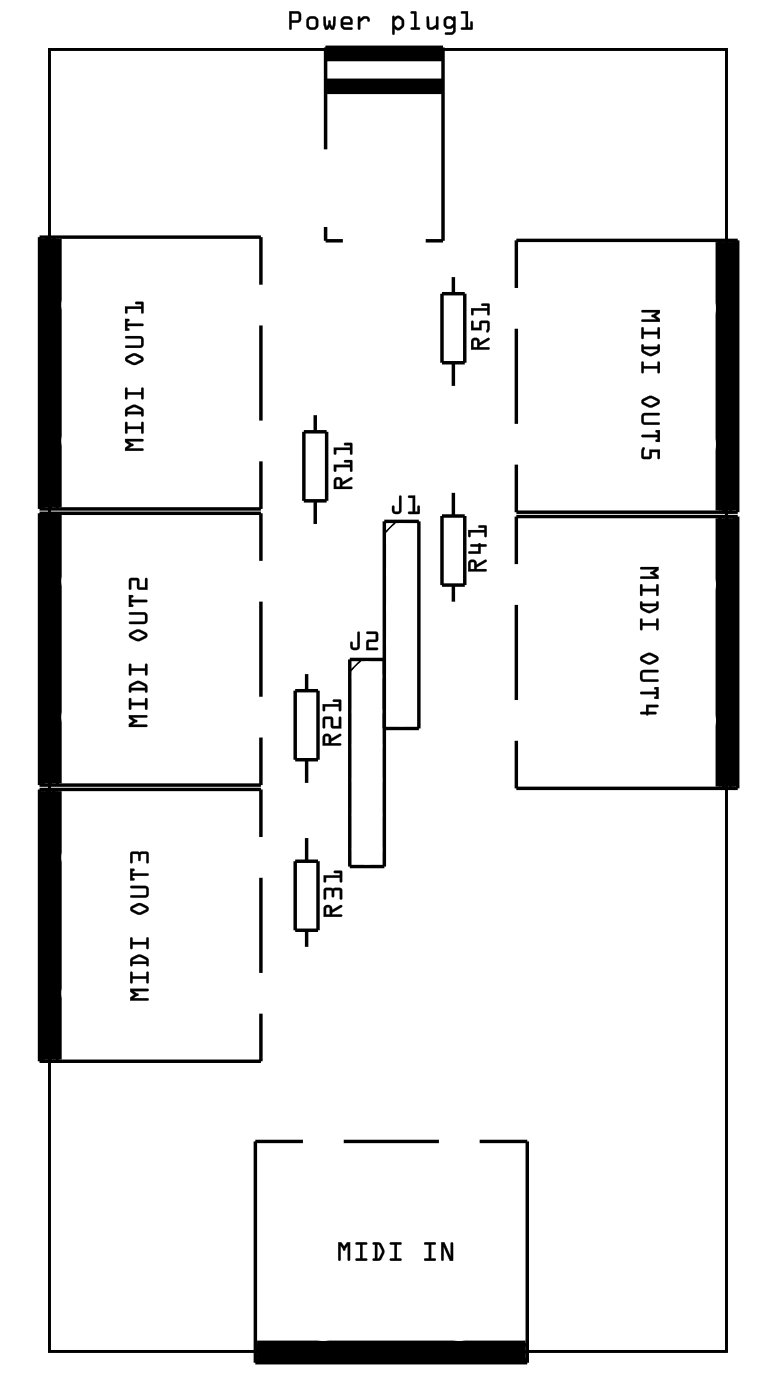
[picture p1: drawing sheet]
<svg xmlns="http://www.w3.org/2000/svg" width="57mm" height="103mm" viewBox="0 0 57 103" stroke-linecap="round" stroke-linejoin="round" font-family="sans-serif">
<path d="M3.6 3.6h49.8v95.8h-49.8z" fill="none" stroke="#000" stroke-width=".2"/>
<g fill="#000">
<path d="M3.6 3.6h49.8v95.8h-49.8zM3.6 3.6v95.8h49.8v-95.8z"/>
<path d="M21.3 .8h.7l.2 .3-.1 .5-.6 .1v.4a.1 .1 0 0 1-.1 .1 .1 .1 0 0 1-.1-.1zM21.3 .8v1.3l.1 .1v-.1v-.4l.7-.1v-.5l-.1-.2zM21.5 1v.5h.4v-.5zM21.4 1h.5v.5h-.5zM22.5 1.7a.51 .51 0 0 1 1 0 .51 .51 0 0 1-1 0zM22.5 1.7a.5 .5 0 0 0 1 0 .5 .5 0 0 0-1 0zM22.7 1.4l.1 .5 .1 .1 .3-.1v-.5h-.3zM22.7 1.4h.4l.1 .1v.4v.1h-.3l-.2-.1zM23.8 1.2h.2v.8l.1-.4a.1 .1 0 0 1 .1-.1 .1 .1 0 0 1 .1 .1l.1 .4 .1-.7a.1 .1 0 0 1 .1-.1 .1 .1 0 0 1 .1 .1l-.1 .9h-.2l-.2-.2-.1 .2h-.1l-.2-.4zM23.8 1.2v.6l.1 .3 .2 .1 .1-.2 .2 .2h.1l.2-.4v-.6l-.2 .1-.1 .7-.2-.5-.2 .5v-.7zM25.1 1.3l.3-.1h.3l.1 .1 .1 .2v.3h-.7l.2 .2h.4a.1 .1 0 0 1 .1 .1 .1 .1 0 0 1-.1 .1h-.5l-.2-.1v-.2zM25.1 1.3v.6l.1 .2 .2 .1h.5v-.2h-.5l-.2-.1v-.1h.7v-.3l-.1-.2-.1-.1h-.3zM25.3 1.4l-.1 .2h.6l-.1-.2zM25.3 1.4h.4l.1 .3h-.6zM26.3 1.2h.2v.2l.2-.2a.33 .33 0 0 1 .4 0 .33 .33 0 0 1 .1 .3 .14 .14 0 0 1-.2 .1 .14 .14 0 0 1 0-.2h-.2l-.3 .2v.5a.1 .1 0 0 1-.1 .1 .1 .1 0 0 1-.1-.1zM26.4 1.2v1l.1-.1v-.5l.3-.2h.2l.1 .2a.23 .23 0 0 0 .1-.3 .23 .23 0 0 0-.3-.1h-.2l-.2 .2v-.2zM28.9 1.2h.1v.1l.2-.1h.2l.2 .2 .1 .2a.5 .5 0 0 1-.2 .6h-.3l-.2-.1v.4a.1 .1 0 0 1-.1 .1 .1 .1 0 0 1-.1-.1zM28.9 1.2v1.3v.1l.1-.1v-.4l.2 .1h.3l.2-.3v-.3l-.3-.4h-.2l-.2 .1v-.1zM29.2 1.4l-.2 .1v.3l.3 .2 .2-.1v-.3l-.2-.2zM29.2 1.4l.1-.1 .3 .3-.1 .3-.2 .2-.3-.3v-.3zM30.2 .8l.4 .1v1.1h.2a.1 .1 0 0 1 .1 .1 .1 .1 0 0 1-.1 .1h-.5a.1 .1 0 0 1-.1-.1 .1 .1 0 0 1 .1-.1h.2v-1h-.2zM30.2 .9l.1 .1h.2v1h-.2l-.1 .1 .6 .1 .1-.2h-.3v-1.1zM31.4 1.2h.2v.7l.1 .1 .4-.2v-.5a.1 .1 0 0 1 .1-.1 .1 .1 0 0 1 .1 .1v.8a.11 .11 0 0 1-.2 .1 .1 .1 0 0 1 0-.2 .39 .39 0 0 1-.7-.1zM31.4 1.2v.7a.32 .32 0 0 0 .5 .2l.2-.1v.2l.1-.1v-.8h-.1v.5l-.4 .2-.1-.1-.1-.6zM32.7 1.3l.3-.1h.2l.1 .1a.1 .1 0 0 1 .1-.1 .1 .1 0 0 1 .1 .1v1.1l-.2 .2h-.5a.1 .1 0 0 1-.1-.1 .1 .1 0 0 1 .1-.1l.4-.1 .1-.3-.2 .1-.4-.1-.1-.2zM32.8 1.3l-.1 .1v.5l.2 .2 .4-.1v.2l-.1 .2h-.4l-.1 .1 .5 .1 .2-.1 .1-.2v-1l-.1-.1a.19 .19 0 0 1-.3 0zM32.8 1.4v.4l.1 .1h.2l.2-.1v-.3l-.2-.1zM32.8 1.4h.4l.1 .2v.2l-.2 .1h-.2l-.1-.1zM33.9 .8h.5v1.2h.2v-.3a.1 .1 0 0 1 .1-.1 .1 .1 0 0 1 .1 .1l-.1 .5h-.7a.1 .1 0 0 1-.1-.1 .1 .1 0 0 1 .1-.1h.2v-1h-.3zM33.9 .9l.1 .1h.3v1h-.3l-.1 .1 .8 .1v-.6h-.1v.4h-.2v-1.2z"/>
<path d="M21.3 .8h.7l.1 .3v.5l-.6 .1v.4l-.1 .1-.1-.1zM21.5 1v.5h.4v-.5zM22.5 1.7a.5 .5 0 0 1 1 0 .5 .5 0 0 1-1 0zM22.7 1.4v.5l.2 .1h.2l.1-.1v-.4l-.1-.1zM23.8 1.2l.2 .1v.7l.2-.5 .2 .5 .1-.7 .1-.1 .1 .1a.95 .95 0 0 1-.2 .9h-.1l-.2-.2-.1 .2h-.2a.95 .95 0 0 1-.1-.9zM25.1 1.3l.3-.1h.3l.1 .1 .1 .2v.3l-.7 .1 .2 .1h.5v.2h-.5l-.2-.1-.1-.2zM25.3 1.4l-.1 .2h.6l-.1-.2zM26.4 1.2h.1v.2l.2-.2a.33 .33 0 0 1 .4 0 .33 .33 0 0 1 .1 .3 .12 .12 0 0 1-.2 .1 .12 .12 0 0 1 0-.2h-.2l-.3 .2v.5l-.1 .1zM28.9 1.2h.1v.1l.2-.1h.2l.3 .3a.54 .54 0 0 1-.4 .7l-.3-.1v.4h-.1zM29.2 1.4l-.2 .1v.3l.3 .2 .2-.1v-.3l-.2-.3zM30.2 .9h.4v1.1h.3l-.1 .2-.6-.1 .1-.1h.2v-1h-.2zM31.4 1.2l.1 .1 .1 .6 .1 .1 .4-.2v-.5l.1-.1v1h-.1v-.2a.38 .38 0 0 1-.4 .2 .38 .38 0 0 1-.3-.3zM32.7 1.3l.3-.1 .3 .1 .1-.1 .1 .1v1l-.2 .2h-.6l.1-.1h.4l.1-.4-.2 .1-.4-.1-.1-.2zM32.8 1.4v.4l.1 .1h.2l.2-.1v-.2l-.2-.2zM33.9 .9l.5-.1v1.2h.2v-.4h.1v.6l-.8-.1 .1-.1h.2v-1h-.2z"/>
<path d="M9.2 32.3l1.4 .1-.1 .1h-1.1l.3 .1a.1 .1 0 0 1 .1 .1 .1 .1 0 0 1-.1 .1l-.3 .2h1.1l.1 .1-1.4 .1v-.2l.3-.3-.3-.2zM9.2 31.1h.2v.3h1v-.3l.1-.1 .1 .9h-.2v-.3h-1v.3h-.1zM9.3 30a.81 .81 0 0 1 1.2 0l.1 .6h-.1l-.1-.1h-1l-.1 .1-.1-.4zM9.4 30.2v.1h1l-.1-.1-.4-.2zM9.2 28.5l.2 .1v.3h1v-.3l.1-.1 .1 .8h-.2v-.3h-1v.3l-.1 .1zM9.3 26.3l.6-.3 .5 .2a.23 .23 0 0 1 0 .4l-.6 .2-.5-.2-.1-.2zM9.4 26.4l.5 .3 .5-.3-.5-.2zM9.2 24.8l1.2-.1 .1 .2v.5l-.2 .2h-1l-.1-.1 .1-.1h1l.1-.4-.1-.1h-1zM9.2 23.5h.3v.1h-.1v.2h1.1l.1 .1-1.2 .1v.2h.1v.1h-.3zM9.2 22.6h1.2v-.2h-.4l-.1-.1 .6-.1 .1 .8h-.2v-.3h-1v.3l-.1 .1z"/>
<path d="M9.2 32.3h1.3a.1 .1 0 0 1 .1 .1 .1 .1 0 0 1-.1 .1h-1.1l.3 .1a.1 .1 0 0 1 .1 .1 .1 .1 0 0 1-.1 .1l-.2 .2h1a.1 .1 0 0 1 .1 .1 .1 .1 0 0 1-.1 .1h-1.3v-.3l.3-.2-.3-.2zM9.2 32.3v.2l.3 .2-.3 .3v.2l1.3-.1v-.1h-1.1l.4-.3-.4-.2h1.1v-.1v-.1zM9.2 31.1h.2v.3h1v-.3a.1 .1 0 0 1 .1-.1 .1 .1 0 0 1 .1 .1v.7a.1 .1 0 0 1-.1 .1 .1 .1 0 0 1-.1-.1v-.2h-1v.2a.1 .1 0 0 1-.1 .1 .1 .1 0 0 1-.1-.1zM9.2 31.1l.1 .8h.1v-.3h1v.3h.1v-.8h-.1v.3h-1v-.3zM9.3 30l.5-.2h.3l.4 .3 .1 .5a.1 .1 0 0 1-.1 .1 .1 .1 0 0 1-.1-.1v-.1h-1v.1a.1 .1 0 0 1-.1 .1 .1 .1 0 0 1-.1-.1zM9.3 30l-.1 .2 .1 .4h.1v-.1h1v.1h.1v-.5l-.4-.3h-.4zM9.4 30.2v.1h1l-.1-.1-.4-.2zM9.4 30.2l.5-.3 .4 .2 .1 .2h-1zM9.2 28.5l.2 .1v.3h1v-.3a.1 .1 0 0 1 .1-.1 .1 .1 0 0 1 .1 .1v.7a.1 .1 0 0 1-.1 .1 .1 .1 0 0 1-.1-.1v-.3h-1v.3a.1 .1 0 0 1-.1 .1 .1 .1 0 0 1-.1-.1zM9.2 28.5l.1 .9 .1-.1v-.3h1v.3h.1v-.8l-.1 .1v.3h-1v-.3zM9.3 26.2l.6-.2 .5 .2a.24 .24 0 0 1 0 .4l-.4 .3h-.2l-.5-.3-.1-.2zM9.3 26.3a.23 .23 0 0 0 0 .3l.6 .3 .5-.3a.24 .24 0 0 0 0-.4l-.5-.2zM9.4 26.4l.5 .3 .5-.3-.5-.2zM9.4 26.4l.5-.2 .5 .2-.5 .3-.5-.2zM9.2 24.7h1.1l.2 .1 .1 .2-.1 .4-.1 .2h-1.1a.1 .1 0 0 1-.1-.1 .1 .1 0 0 1 .1-.1h1l.1-.4-.1-.1h-1zM9.2 24.8l.1 .1h1l.1 .1-.1 .4h-1l-.1 .1 .1 .1h1l.2-.2v-.5l-.1-.1zM9.2 23.5h.2a.1 .1 0 0 1 .1 .1 .1 .1 0 0 1-.1 0v.2h1.1a.1 .1 0 0 1 .1 .1 .1 .1 0 0 1-.1 .1h-1.1v.1a.11 .11 0 0 1 .1 .1 .11 .11 0 0 1 0 .1h-.3zM9.2 23.5v.8h.3l-.1-.1v-.2l1.1-.1v-.1h-1.1v-.2l.1-.1zM9.2 22.5l1.2 .1v-.2h-.4a.1 .1 0 0 1-.1-.1 .1 .1 0 0 1 .1-.1h.5l.1 .8a.1 .1 0 0 1-.1 .1 .1 .1 0 0 1-.1-.1v-.3h-1v.3a.1 .1 0 0 1-.1 .1 .1 .1 0 0 1-.1-.1zM9.2 22.6l.1 .5 .1-.1v-.3h1v.3h.1v-.8l-.5 .1v.1h.4v.2z"/>
<path d="M24.6 35.2a.32 .32 0 0 1 .4-.1 .32 .32 0 0 1 .2 .4l.7-.4v.1l-.7 .5v.1h.6l.1 .1-1.3 .1zM24.8 35.3l-.1 .5h.3v-.5zM24.6 34.2h1.1v-.2h-.3l-.1-.1h.6v.8h-.2v-.3h-1v.3h-.1zM24.6 32.9h1.1v-.1h-.3l-.1-.2h.6v.8h-.2v-.3h-1v.3h-.1z"/>
<path d="M24.6 35.2a.32 .32 0 0 1 .4-.1 .32 .32 0 0 1 .2 .4l.6-.4a.1 .1 0 0 1 .1 .1 .1 .1 0 0 1 0 .1l-.7 .4v.1h.6a.1 .1 0 0 1 .1 .1 .1 .1 0 0 1-.1 .1h-1.3v-.6zM24.6 35.2v.8l1.3-.1-.1-.1h-.6v-.1l.7-.4v-.2l-.7 .4a.31 .31 0 0 0-.2-.4 .31 .31 0 0 0-.4 .1zM24.8 35.3l-.1 .5h.3v-.5zM24.8 35.3h.2v.5h-.3zM24.5 34.2h1.2v-.2h-.3a.1 .1 0 0 1-.1-.1 .1 .1 0 0 1 .1-.1l.5 .1v.7a.1 .1 0 0 1-.1 .1 .1 .1 0 0 1-.1-.1v-.2h-1v.2a.1 .1 0 0 1-.1 .1 .1 .1 0 0 1-.1-.1zM24.6 34.2v.5h.1v-.3h1.1v.3h.1v-.8h-.6l.1 .1h.4v.2zM24.5 32.9h1.2v-.1h-.3a.1 .1 0 0 1-.1-.1 .1 .1 0 0 1 .1-.1h.5v.8a.1 .1 0 0 1-.1 .1 .1 .1 0 0 1-.1-.1v-.3h-1v.3a.1 .1 0 0 1-.1 .1 .1 .1 0 0 1-.1-.1zM24.6 32.9v.5h.1v-.3h1.1v.3h.1v-.8h-.6l.1 .1 .4 .1v.1z"/>
<path d="M29.4 36.5h.1v1.1a.37 .37 0 0 1-.3 .2 .37 .37 0 0 1-.4-.2v-.3a.1 .1 0 0 1 .1-.1 .1 .1 0 0 1 .1 .1v.3h.3zM29.4 36.5v1.1h-.4l-.1-.4-.1 .1v.3a.35 .35 0 0 0 .4 .2 .35 .35 0 0 0 .3-.2v-1.1zM30 36.5h.5v1.1h.2v-.3a.1 .1 0 0 1 .1-.1 .1 .1 0 0 1 .1 .1v.5h-.8a.1 .1 0 0 1-.1-.1 .1 .1 0 0 1 .1-.1h.3v-1h-.3zM30 36.5l.1 .1h.3v1.1h-.3l-.1 .1h.8v-.6l-.1 .1v.4h-.2v-1.2z"/>
<path d="M29.4 36.5h.1v1.1a.36 .36 0 0 1-.3 .2 .36 .36 0 0 1-.4-.2v-.3l.1-.1 .1 .1v.3h.3zM30 36.5h.5v1.1h.2v-.3l.1-.1v.6h-.8l.1-.1 .3-.1v-1h-.3z"/>
<path d="M34.7 24.9a.32 .32 0 0 1 .4 0 .32 .32 0 0 1 .2 .3l.7-.3v.1l-.7 .4v.1h.6l.1 .2h-1.3zM34.9 25.1l-.1 .4h.3v-.4zM34.7 23.6h.1v.5h.4l.1-.5h.6l.1 .2v.4a.15 .15 0 0 1 0 .2 .15 .15 0 0 1-.2-.1v-.5h-.4v.5h-.7zM34.7 22.7h1.1v-.2h-.4v-.1l.6-.1v.8h-.2v-.2h-1v.2l-.1 .1z"/>
<path d="M34.7 24.9a.32 .32 0 0 1 .4 0 .32 .32 0 0 1 .2 .3l.6-.3a.1 .1 0 0 1 .1 0 .1 .1 0 0 1 0 .1l-.7 .4v.1h.6a.1 .1 0 0 1 .1 .1 .1 .1 0 0 1-.1 .1h-1.3v-.6zM34.7 24.9v.8h1.3l-.1-.1h-.6v-.2l.7-.4v-.1l-.7 .3a.31 .31 0 0 0-.2-.3 .31 .31 0 0 0-.4 0zM34.9 25.1l-.1 .4h.3v-.4zM34.8 25.1h.3v.5h-.3zM34.7 23.6h.1v.5h.4l.1-.5h.6l.1 .2-.1 .6a.1 .1 0 0 1-.1 .1 .1 .1 0 0 1 0-.2v-.5h-.4v.5h-.8zM34.7 23.6v.7h.7v-.5h.4v.6h.1l.1-.6-.1-.2-.6 .1v.4h-.5v-.4zM34.6 22.7h1.2v-.2h-.3a.1 .1 0 0 1-.1-.1 .1 .1 0 0 1 .1-.1l.5 .1v.7a.1 .1 0 0 1-.1 .1 .1 .1 0 0 1-.1-.1v-.2h-1v.2a.1 .1 0 0 1-.1 .1 .1 .1 0 0 1-.1-.1zM34.7 22.7v.5l.1-.1v-.3h1l.1 .3h.1v-.8l-.6 .1 .1 .1h.3v.2z"/>
<path d="M47.2 22.8h1.3v.2l-.3 .2 .3 .3v.2l-1.3-.1 .1-.1h1l-.3-.2a.1 .1 0 0 1-.1-.1 .1 .1 0 0 1 .1 0l.3-.2h-1zM47.2 24.1h.1v.3h1.1v-.3h.1v.8h-.1v-.3h-1.1v.3h-.1zM47.2 25.4h.1v.1h1.1v-.1l.1-.1v.6a.8 .8 0 0 1-1.2 .1l-.1-.2zM47.3 25.7l.1 .1 .5 .2 .5-.3zM47.2 26.6l.1 .1v.2h1.1v-.2l.1-.1v.8h-.1v-.3h-1.1v.3l-.1 .1zM47.2 29.4l.7-.3 .5 .3a.23 .23 0 0 1 0 .4l-.6 .2-.6-.3v-.1zM47.4 29.5l.5 .3 .5-.2-.5-.3zM47.3 30.5l.1-.1h1.1v.1l-.1 .1h-1l-.1 .4 .1 .1h1l.1 .1h-1.2l-.1-.2zM47.2 32h1.2v-.2h-.2v-.1l.3-.1v.9h-.3v-.1l.2-.1v-.1h-1.1zM47.3 32.9l.1 .1-.1 .6h.5v-.5h.7v.6h-.1v-.4h-.5v.4l-.6 .1-.1-.2v-.4z"/>
<path d="M47.2 22.8h1.3v.2l-.3 .2 .3 .3v.2h-1.2a.1 .1 0 0 1-.1-.1 .1 .1 0 0 1 .1-.1h1l-.3-.2a.1 .1 0 0 1-.1-.1 .1 .1 0 0 1 .1 0l.3-.2h-1l-.1-.1zM47.2 22.8l.1 .2h1l-.4 .2 .4 .3h-1l-.1 .1v.1h1.3v-.2l-.3-.3 .3-.2v-.2zM47.2 24.1h.2l-.1 .3h1.1l-.1-.2a.1 .1 0 0 1 .1-.1 .1 .1 0 0 1 .1 .1v.7a.1 .1 0 0 1-.1 .1 .1 .1 0 0 1-.1-.1l.1-.3h-1.1l.1 .3a.1 .1 0 0 1-.1 .1 .1 .1 0 0 1-.1-.1zM47.2 24.1v.8h.1v-.3h1.1v.3h.1v-.8h-.1v.3h-1.1v-.3zM47.2 25.4h.1v.1h1.1l-.1-.1a.1 .1 0 0 1 .1-.1 .1 .1 0 0 1 .1 .1v.6l-.6 .2-.7-.3zM47.2 25.4v.5l.5 .3h.3l.5-.4v-.5l-.1 .1v.1h-1.1v-.1zM47.3 25.7l.1 .1 .5 .2 .4-.2 .1-.1zM47.3 25.7h1.1l-.5 .3-.5-.2zM47.2 26.6h.2l-.1 .3h1.1l-.1-.2a.1 .1 0 0 1 .1-.1 .1 .1 0 0 1 .1 .1v.7a.1 .1 0 0 1-.1 .1 .1 .1 0 0 1-.1-.1l.1-.3h-1.1l.1 .3a.1 .1 0 0 1-.1 .1 .1 .1 0 0 1-.1-.1zM47.2 26.6v.9l.1-.1v-.3h1.1v.3h.1v-.8l-.1 .1v.3h-1.1v-.3zM47.2 29.4l.7-.3 .5 .2a.25 .25 0 0 1 0 .5l-.6 .2-.6-.3v-.1zM47.3 29.4a.23 .23 0 0 0 0 .4l.6 .2 .5-.2a.24 .24 0 0 0 0-.4l-.5-.3zM47.4 29.5l.5 .3 .4-.2-.4-.3zM47.3 29.5l.6-.2 .5 .3-.5 .2-.5-.2zM47.2 30.5l.2-.1h1a.1 .1 0 0 1 .1 .1 .1 .1 0 0 1-.1 .1h-1v.5h1a.1 .1 0 0 1 .1 .1 .1 .1 0 0 1-.1 .1l-1.1-.1-.1-.2zM47.3 30.5l-.1 .5 .1 .2h1.2l-.1-.1h-1l-.1-.1 .1-.4h1l.1-.1v-.1h-1.1zM47.2 32h1.2v-.2a.11 .11 0 0 1-.2 0 .11 .11 0 0 1 .1-.2h.2v.9h-.2a.1 .1 0 0 1-.1-.1 .11 .11 0 0 1 .2-.1v-.1h-1.1l-.1-.1zM47.2 32l.1 .2h1.1v.1l-.2 .2h.3v-.9l-.3 .1 .2 .1v.2zM47.3 32.9l.1 .1-.1 .6h.5v-.5h.7v.6a.1 .1 0 0 1-.1 .1 .1 .1 0 0 1-.1-.1l.1-.4h-.5v.4l-.1 .1-.6-.1v-.5zM47.3 32.9l-.1 .3v.4l.1 .2 .6-.1v-.5h.5v.5h.1v-.6h-.7v.5h-.5l.1-.6z"/>
<path d="M9.5 52.6l1.3 .1v.1h-1.1l.3 .2a.1 .1 0 0 1 .1 .1 .1 .1 0 0 1-.1 0l-.3 .2h1.1v.1l-1.3 .1v-.2l.3-.2-.3-.3zM9.5 51.4h.2v.3h1v-.3h.1v.8h-.1v-.3h-1v.3h-.2zM9.6 50.4a.81 .81 0 0 1 1.2 0v.5v.1l-.1-.2h-1l-.1 .1-.1 .1v-.4zM9.7 50.5v.1h1l-.1-.1-.4-.2zM9.5 48.9h.2v.3h1v-.3l.1-.1v.9h-.1v-.3h-1v.3h-.2zM9.6 46.6l.6-.3 .5 .2a.25 .25 0 0 1 0 .5l-.6 .2-.5-.3-.1-.2zM9.7 46.7l.5 .3 .5-.3-.5-.2zM9.5 45.1h1.2l.1 .1v.6l-.2 .1h-1.1v-.1l.1-.1h1l.1-.4-.1-.1h-1.1zM9.5 43.8h.3v.1l-.1 .1v.1h1.1v.2h-1.1v.2h.1v.1l-.3 .1zM9.5 42.6l.6-.1 .1 .2v.5h.5v-.6l.1-.1v.9l-.7-.1v-.6h-.4v.6l-.2 .1z"/>
<path d="M9.5 52.6h1.3a.1 .1 0 0 1 .1 .1 .1 .1 0 0 1-.1 .1h-1.1l.3 .2a.1 .1 0 0 1 .1 .1 .1 .1 0 0 1-.1 0l-.3 .2h1.1a.1 .1 0 0 1 .1 .1 .1 .1 0 0 1-.1 .1h-1.3v-.2l.3-.2-.3-.3zM9.5 52.6v.2l.3 .3-.3 .2v.2l1.3-.1v-.1h-1.1l.4-.2-.4-.3h1.1v-.1v-.1zM9.5 51.4h.2v.3h1v-.3a.1 .1 0 0 1 .1-.1 .1 .1 0 0 1 .1 .1v.7a.1 .1 0 0 1-.1 .1 .1 .1 0 0 1-.1-.1v-.2h-1v.2a.1 .1 0 0 1-.1 .1 .1 .1 0 0 1-.1-.1zM9.5 51.4v.8h.1v-.3h1.1v.3h.1v-.8h-.1v.3h-1.1v-.3zM9.6 50.4l.5-.3h.2l.5 .3 .1 .5a.1 .1 0 0 1-.1 .1 .1 .1 0 0 1-.1-.1v-.1h-1v.1a.1 .1 0 0 1-.1 .1 .1 .1 0 0 1-.1-.1zM9.6 50.4l-.1 .2v.4l.1-.1v-.1h1.1v.1h.1v-.5l-.5-.3h-.3zM9.7 50.5v.1h1l-.1-.1-.4-.2zM9.7 50.5l.5-.2 .4 .2 .1 .1h-1.1zM9.5 48.9h.2v.3h1v-.3a.1 .1 0 0 1 .1-.1 .1 .1 0 0 1 .1 .1v.7a.1 .1 0 0 1-.1 .1 .1 .1 0 0 1-.1-.1v-.2h-1v.2a.1 .1 0 0 1-.1 .1 .1 .1 0 0 1-.1-.1zM9.5 48.9v.8l.1-.1v-.3h1.1v.3h.1v-.8l-.1 .1v.3h-1.1v-.3zM9.6 46.6l.6-.3 .5 .2a.25 .25 0 0 1 0 .5l-.4 .2h-.2l-.5-.3-.1-.2zM9.6 46.6a.23 .23 0 0 0 0 .4l.6 .2 .5-.2a.25 .25 0 0 0 0-.5l-.5-.2zM9.7 46.7l.5 .3 .5-.3-.5-.2zM9.7 46.7l.5-.2 .5 .2-.5 .3-.5-.2zM9.5 45.1l1.1-.1 .2 .1 .1 .2-.1 .5-.1 .1h-1.1a.1 .1 0 0 1-.1-.1 .1 .1 0 0 1 .1-.1h1l.1-.4-.1-.1h-1.1zM9.5 45.1v.1h1.1l.1 .1-.1 .4h-1l-.1 .1v.1h1.1l.2-.1v-.6l-.1-.1zM9.5 43.8h.2a.1 .1 0 0 1 .1 .1 .1 .1 0 0 1-.1 .1v.1h1.1a.1 .1 0 0 1 .1 .1 .1 .1 0 0 1-.1 .1h-1.1v.2a.11 .11 0 0 1 .1 0 .11 .11 0 0 1 0 .2h-.3zM9.5 43.8v.9l.3-.1-.2-.1v-.2h1.2v-.2h-1.2v-.1l.2-.2zM9.5 42.6h.7v.6h.5v-.6a.1 .1 0 0 1 .1-.1 .1 .1 0 0 1 .1 .1v.8l-.8-.1v-.6h-.4v.6a.1 .1 0 0 1-.1 .1 .1 .1 0 0 1-.1-.1zM9.5 42.6v.8l.1-.1v-.6h.5v.6l.7 .1v-.9l-.1 .1v.6h-.5v-.5l-.1-.2z"/>
<path d="M23.8 54.1a.32 .32 0 0 1 .4-.1 .32 .32 0 0 1 .2 .4l.6-.4 .1 .1-.7 .5v.1h.6l.1 .1-1.4 .1zM23.9 54.2v.5h.3v-.5zM23.8 52.8l.6-.1 .1 .2v.5h.4v-.6l.1-.1 .1 .9-.7-.1-.1-.6h-.4v.6l-.1 .1zM23.7 51.8h1.2v-.2h-.4v-.1h.5l.1 .8h-.2v-.3h-1v.3h-.1z"/>
<path d="M23.8 54.1a.32 .32 0 0 1 .4-.1 .32 .32 0 0 1 .2 .4l.6-.4a.1 .1 0 0 1 .1 0 .1 .1 0 0 1 0 .2l-.7 .4v.1h.6a.1 .1 0 0 1 .1 .1 .1 .1 0 0 1-.1 .1h-1.3v-.6zM23.8 54.1l-.1 .8 1.4-.1-.1-.1h-.7v-.1l.8-.4-.1-.2-.7 .4a.31 .31 0 0 0-.1-.4 .31 .31 0 0 0-.4 .1zM23.9 54.2v.5h.3v-.5zM23.9 54.2h.3v.5h-.3zM23.8 52.8h.7v.6h.4v-.6a.1 .1 0 0 1 .1-.1 .1 .1 0 0 1 .1 .1v.8h-.7l-.1-.7h-.4v.6a.1 .1 0 0 1-.1 .1 .1 .1 0 0 1-.1-.1zM23.8 52.8v.8l.1-.1v-.6h.4l.1 .6 .7 .1-.1-.9-.1 .1v.6h-.4v-.5l-.1-.2zM23.7 51.8h1.2v-.2l-.3 .1a.1 .1 0 0 1-.1-.1 .1 .1 0 0 1 .1-.1h.5v.7a.1 .1 0 0 1-.1 .1 .1 .1 0 0 1-.1-.1v-.2h-1v.2a.1 .1 0 0 1-.1 .1 .1 .1 0 0 1-.1-.1zM23.7 51.8l.1 .5h.1v-.3h1v.3h.2l-.1-.8h-.5v.1h.4v.2z"/>
<path d="M26.3 46.5l.2 .1v1a.37 .37 0 0 1-.4 .3 .37 .37 0 0 1-.3-.3v-.3a.1 .1 0 0 1 .1-.1 .1 .1 0 0 1 .1 .1v.3h.3zM26.3 46.5v1.1h-.3l-.1-.4-.1 .1v.3a.35 .35 0 0 0 .3 .2 .35 .35 0 0 0 .4-.2v-1zM27 46.5h.6l.2 .1v.6h-.7v.5l.6-.1a.1 .1 0 0 1 .1 .1 .1 .1 0 0 1-.1 .1h-.8l.1-.7h.6v-.5h-.6zM27 46.5v.1h.6v.5h-.6l-.1 .7h.9v-.1h-.7v-.5h.7v-.6l-.2-.1z"/>
<path d="M26.3 46.5l.2 .1v1a.36 .36 0 0 1-.4 .2 .36 .36 0 0 1-.3-.2v-.3l.1-.1v.1l.1 .3h.3zM27 46.5h.6l.2 .1v.6h-.7v.5h.7v.1h-.9l.1-.7h.6v-.5h-.6z"/>
<path d="M34.5 41.3a.32 .32 0 0 1 .4-.1 .32 .32 0 0 1 .2 .3l.6-.3 .1 .1-.7 .5v.1h.6l.1 .1h-1.4zM34.6 41.4v.5h.3v-.5zM34.6 40.1l.6-.1h.1l.5 .1-.1 .1h-.3v.5h-.9h-.1l.1-.1h.7v-.4h-.6zM34.4 39h1.2v-.2h-.4v-.1h.5l.1 .8h-.2v-.3h-1v.3h-.1z"/>
<path d="M34.5 41.3a.32 .32 0 0 1 .4-.1 .32 .32 0 0 1 .2 .3l.6-.3a.1 .1 0 0 1 .1 0 .1 .1 0 0 1 0 .2l-.7 .4v.1h.6a.1 .1 0 0 1 .1 .1 .1 .1 0 0 1-.1 .1h-1.3v-.7zM34.5 41.3l-.1 .7h1.4l-.1-.1h-.6v-.2l.7-.4-.1-.1-.6 .4a.31 .31 0 0 0-.2-.4 .31 .31 0 0 0-.4 .1zM34.6 41.4v.5h.3v-.5zM34.6 41.4h.3v.5h-.3zM34.6 40.1l.6-.1a.09 .09 0 0 1 .1 0 .09 .09 0 0 1 .1 0h.3a.1 .1 0 0 1 .1 .1 .1 .1 0 0 1-.1 .1h-.3v.6h-.9a.1 .1 0 0 1-.1-.1 .1 .1 0 0 1 .1-.1h.7v-.4h-.6zM34.6 40.1v.1h.6v.4h-.7v.1h.9l-.1-.5h.4l.1-.1-.5-.1-.1 .1zM34.4 39h1.2v-.2h-.3a.1 .1 0 0 1-.1-.1 .1 .1 0 0 1 .1-.1l.5 .1v.7a.1 .1 0 0 1-.1 .1 .1 .1 0 0 1-.1-.1v-.2h-1v.2a.1 .1 0 0 1-.1 .1 .1 .1 0 0 1-.1-.1zM34.4 39l.1 .5h.1v-.3h1v.3h.2l-.1-.8h-.5v.1h.4v.2z"/>
<path d="M47.1 41.7h1.3v.2l-.3 .3 .3 .2v.2l-1.3-.1 .1-.1h1l-.2-.2a.1 .1 0 0 1-.2 0 .11 .11 0 0 1 .2-.1l.2-.2h-1zM47.1 43h.1l.1 .3h1v-.3h.1v.8h-.1v-.3h-1l-.1 .3h-.1zM47.1 44.3h.1l.1 .1h1v-.1h.1v.5a.8 .8 0 0 1-1.2 .1l-.1-.2zM47.3 44.6v.1l.5 .2 .5-.2v-.1zM47.1 45.5l.1 .1 .1 .3h1v-.3l.1-.1v.8h-.1v-.3h-1l-.1 .3-.1 .1zM47.2 48.3l.6-.3 .5 .3a.23 .23 0 0 1 0 .4l-.6 .2-.5-.3-.1-.1zM47.3 48.4l.5 .3 .5-.2-.5-.3zM47.2 49.4l.1-.1h1.1v.1v.1h-1.1v.4v.1h1.1v.1h-1.2l-.1-.2zM47.1 50.9h1.2v-.2h-.2v-.1h.3v.8h-.3v-.1l.2-.1v-.1h-1.1zM47.5 51.9h.9v.1h-.7v.4h.5l.1 .1-.6 .1h-.1h-.1l-.4-.1v-.1h.4z"/>
<path d="M47.1 41.7h1.3v.2l-.3 .3 .3 .2v.2h-1.2a.1 .1 0 0 1-.1-.1 .1 .1 0 0 1 .1-.1h1l-.2-.1a.11 .11 0 0 1-.2-.1 .11 .11 0 0 1 .2-.1l.2-.2h-1l-.1-.1zM47.1 41.8l.1 .1h1l-.4 .3 .4 .2h-1l-.1 .1v.1h1.3v-.2l-.3-.2 .3-.3v-.2zM47.1 43h.2v.3h1v-.2a.1 .1 0 0 1 .1-.1 .1 .1 0 0 1 0 .1v.7a.1 .1 0 0 1 0 .1 .1 .1 0 0 1-.1-.1v-.3h-1v.3a.1 .1 0 0 1-.1 .1 .1 .1 0 0 1-.1-.1zM47.1 43v.8h.1v-.3h1.1v.3h.1v-.8h-.1v.3h-1.1v-.3zM47.1 44.3h.1l.1 .1h1v-.1a.1 .1 0 0 1 .1-.1 .1 .1 0 0 1 0 .1v.6l-.6 .2-.7-.3zM47.1 44.3v.5l.5 .3h.3l.5-.4v-.4h-.1v.1h-1.1v-.1zM47.3 44.6v.1l.5 .2 .4-.2 .1-.1zM47.2 44.6h1.1v.1l-.5 .2-.5-.2zM47.1 45.5l.2 .1v.3h1v-.3a.1 .1 0 0 1 .1-.1 .1 .1 0 0 1 0 .1v.7a.1 .1 0 0 1 0 .1 .1 .1 0 0 1-.1-.1v-.3h-1v.3a.1 .1 0 0 1-.1 .1 .1 .1 0 0 1-.1-.1zM47.1 45.5v.9l.1-.1v-.3h1.1v.3h.1v-.8l-.1 .1v.3h-1.1v-.3zM47.1 48.3l.7-.3 .5 .3a.24 .24 0 0 1 0 .4l-.6 .2-.6-.3v-.1zM47.2 48.3a.23 .23 0 0 0 0 .4l.6 .2 .5-.2a.24 .24 0 0 0 0-.4l-.5-.3zM47.3 48.4l.5 .3 .5-.2-.5-.3zM47.3 48.4l.5-.2 .5 .3-.5 .2-.5-.2zM47.1 49.4l.2-.1h1.1a.1 .1 0 0 1 0 .1 .1 .1 0 0 1 0 .1h-1.1v.1v.4h1.1a.1 .1 0 0 1 0 .1 .1 .1 0 0 1 0 .1h-1.2l-.1-.3zM47.2 49.4l-.1 .5 .1 .2h1.2v-.1h-1.1l-.1-.1 .1-.4h1.1v-.1v-.1h-1.1zM47.1 50.9h1.2v-.2a.11 .11 0 0 1-.2 0 .11 .11 0 0 1 .1-.1l.2-.1v.9h-.2a.1 .1 0 0 1-.1-.1 .11 .11 0 0 1 .2-.1v-.1h-1.1l-.1-.1zM47.1 50.9l.1 .2h1.1v.2l-.2 .1h.3v-.8h-.3l.2 .1v.2zM47.5 51.9h.9a.1 .1 0 0 1 0 .1h-.7v.4h.5a.1 .1 0 0 1 .1 .1 .1 .1 0 0 1-.1 .1h-.5a.09 .09 0 0 1-.1 .1 .09 .09 0 0 1-.1-.1h-.3a.1 .1 0 0 1-.1-.1 .1 .1 0 0 1 .1-.1h.3zM47.5 51.9v.5h-.4v.1h.4l.1 .1 .1-.1h.6l-.1-.1h-.5v-.4h.7v-.1z"/>
<path d="M9.6 72.8h1.3l-.1 .1h-1l.3 .2a.1 .1 0 0 1 .1 .1 .1 .1 0 0 1-.1 .1l-.3 .1h1l.1 .2h-1.3v-.2l.3-.2-.3-.2zM9.6 71.5h.1l.1 .3h1v-.3h.1v.8h-.1v-.3h-1l-.1 .3-.1 .1zM9.7 70.5a.81 .81 0 0 1 1.1 0l.1 .5-.1 .1v-.2h-1l-.1 .2h-.1v-.4zM9.8 70.6v.1h1l-.1-.1-.4-.2zM9.6 69h.1l.1 .3h1v-.3h.1v.8h-.1v-.3h-1l-.1 .3h-.1zM9.7 66.7l.6-.3 .5 .3a.23 .23 0 0 1 0 .4l-.6 .2-.5-.3-.1-.1zM9.8 66.8l.5 .3 .5-.2-.5-.3zM9.6 65.2h1.2l.1 .1v.6l-.2 .1h-1.1v-.1h.1h1l.1-.5h-.1l-1.1-.1zM9.6 63.9l.3 .1v.1h-.1v.2h1l.1 .1h-1.1v.2h.1v.1l-.3 .1zM9.6 62.7h1.2l.1 .1v.7h-.1v-.7l-.4 .1-.1 .4v.1l-.1-.1-.1-.4-.3-.1v.6l-.2 .1z"/>
<path d="M9.6 72.7h1.2a.1 .1 0 0 1 .1 .1 .1 .1 0 0 1-.1 .1h-1l.3 .2a.1 .1 0 0 1 .1 .1 .1 .1 0 0 1-.1 .1l-.3 .2 1-.1a.1 .1 0 0 1 .1 .1 .1 .1 0 0 1-.1 .1h-1.2v-.2l.3-.2-.3-.2zM9.6 72.8v.2l.3 .2-.3 .2v.2h1.3l-.1-.1h-1l.4-.3-.4-.3h1h.1v-.1zM9.6 71.5h.2v.3h1v-.2a.1 .1 0 0 1 0-.1 .1 .1 0 0 1 .1 .1v.7a.1 .1 0 0 1-.1 .1 .1 .1 0 0 1 0-.1v-.3h-1v.3a.1 .1 0 0 1-.1 .1 .1 .1 0 0 1-.1-.1zM9.6 71.5v.8h.1v-.3h1.1v.3h.1v-.8h-.1v.3h-1.1v-.3zM9.7 70.5l.5-.3 .2 .1 .5 .2v.5a.1 .1 0 0 1-.1 .1 .1 .1 0 0 1 0-.1v-.1h-1v.1a.1 .1 0 0 1-.1 .1 .1 .1 0 0 1-.1-.1zM9.7 70.5l-.1 .2v.4l.1-.1v-.1h1.1v.2l.1-.1v-.5l-.5-.2h-.3zM9.8 70.6v.1h1l-.1-.1-.4-.2zM9.8 70.6l.5-.2 .4 .2 .1 .2h-1.1zM9.6 69h.2v.3h1v-.2a.1 .1 0 0 1 0-.1 .1 .1 0 0 1 .1 .1v.6a.1 .1 0 0 1-.1 .1 .1 .1 0 0 1 0-.1v-.2h-1v.2a.1 .1 0 0 1-.1 .1 .1 .1 0 0 1-.1-.1zM9.6 69v.8h.1v-.3h1.1v.3h.1v-.8h-.1v.3h-1.1v-.3zM9.6 66.7l.7-.3 .5 .3a.24 .24 0 0 1 0 .4l-.4 .2h-.2l-.6-.2v-.2zM9.7 66.7a.23 .23 0 0 0 0 .4l.6 .2 .5-.2a.24 .24 0 0 0 0-.4l-.5-.2zM9.8 66.9l.5 .2 .5-.2-.5-.3zM9.8 66.8l.5-.2 .5 .3-.5 .2-.5-.2zM9.6 65.2h1.1l.2 .1v.1v.5l-.1 .1-1.1 .1a.1 .1 0 0 1-.1-.1 .1 .1 0 0 1 .1-.1h1l.1-.5h-.1h-1.1zM9.6 65.2v.1h1.1l.1 .1-.1 .5h-1h-.1v.1h1.1l.2-.1v-.6l-.1-.1zM9.6 63.9h.2a.1 .1 0 0 1 .1 .1 .1 .1 0 0 1-.1 .1v.2h1a.1 .1 0 0 1 .1 .1 .1 .1 0 0 1-.1 0h-1v.2a.11 .11 0 0 1 .1 0 .11 .11 0 0 1-.1 .2h-.2zM9.6 63.9v.9l.3-.1-.2-.1v-.2h1.2l-.1-.1h-1.1v-.2l.2-.1zM9.6 62.7h1.2l.1 .1v.6a.1 .1 0 0 1-.1 .1 .1 .1 0 0 1 0-.1v-.6l-.4 .1v.4a.1 .1 0 0 1-.1 .1 .1 .1 0 0 1-.1-.1l-.1-.4-.3-.1v.6a.1 .1 0 0 1-.1 .1 .1 .1 0 0 1-.1-.1zM9.6 62.7v.8l.1-.1v-.6l.4 .1 .1 .4h.1l.1-.4 .4-.1v.7h.1v-.7l-.1-.1z"/>
<path d="M23.9 66.7a.32 .32 0 0 1 .4-.1 .32 .32 0 0 1 .1 .4l.7-.4 .1 .1-.8 .5v.1h.7l.1 .1-1.4 .1zM24 66.8v.5h.3l-.1-.5zM23.9 65.4l1.2-.1 .1 .2v.6h-.2v-.6h-.4v.5h-.1h-.1v-.5h-.4v.6l-.1 .1zM23.8 64.4h1.2v-.2h-.4v-.1h.5l.1 .8h-.2v-.3h-1v.3h-.1z"/>
<path d="M23.9 66.7a.32 .32 0 0 1 .4-.1 .32 .32 0 0 1 .1 .4l.6-.4a.1 .1 0 0 1 .2 0 .11 .11 0 0 1-.1 .2l-.7 .4v.1h.7a.1 .1 0 0 1 .1 .1 .1 .1 0 0 1-.1 .1h-1.3v-.6zM23.9 66.7l-.1 .8 1.4-.1-.1-.1h-.7v-.1l.7-.4v-.2l-.7 .4a.31 .31 0 0 0-.1-.4 .31 .31 0 0 0-.4 .1zM24 66.8v.5h.3l-.1-.5zM24 66.8h.3v.5h-.3zM23.9 65.4l1.2-.1 .1 .2v.6a.1 .1 0 0 1-.1 .1 .1 .1 0 0 1-.1-.1v-.6h-.4v.4a.1 .1 0 0 1-.1 .1 .1 .1 0 0 1-.1-.1v-.4h-.4v.6a.1 .1 0 0 1-.1 .1 .1 .1 0 0 1-.1-.1zM23.9 65.4v.8l.1-.1v-.6h.4v.5h.1h.1v-.5h.4v.6h.2v-.6l-.1-.2zM23.8 64.4h1.2v-.2h-.4a.1 .1 0 0 1-.1 0 .1 .1 0 0 1 .1-.1h.5l.1 .7a.1 .1 0 0 1-.1 .1 .1 .1 0 0 1-.1-.1v-.2h-1v.2a.1 .1 0 0 1-.1 .1 .1 .1 0 0 1-.1-.1zM23.8 64.4l.1 .5h.1v-.3h1v.3h.2l-.1-.8h-.5v.1h.4v.2z"/>
<path d="M24.9 91.4h.2l.2 .3 .2-.3h.3v1.3a.1 .1 0 0 1-.1 .1 .1 .1 0 0 1-.1-.1v-1.1l-.2 .3a.1 .1 0 0 1-.1 .1 .1 .1 0 0 1-.1-.1l-.2-.2 .1 1a.1 .1 0 0 1-.1 .1 .1 .1 0 0 1-.1-.1zM24.9 91.4v1.3l.1 .1v-.1v-1.1l.3 .4 .3-.4v1.1l.1 .1 .1-1.4h-.3l-.2 .3-.2-.3zM26.2 91.4h.7a.1 .1 0 0 1 .1 .1 .1 .1 0 0 1-.1 .1h-.2v1h.2a.1 .1 0 0 1 .1 .1 .1 .1 0 0 1-.1 .1h-.7a.1 .1 0 0 1-.1-.1 .1 .1 0 0 1 .1-.1h.3v-1h-.3zM26.2 91.4v.2h.3v1h-.3v.1l.8 .1v-.2h-.3v-1h.3v-.1zM27.4 91.4h.6l.3 .7-.3 .6-.5 .1a.1 .1 0 0 1-.1-.1 .1 .1 0 0 1 .1-.1h.1v-1h-.2zM27.4 91.4v.2h.2v1h-.1l-.1 .1 .5 .1 .3-.5v-.4l-.2-.4zM27.8 91.6v1l.1-.1 .2-.4-.2-.5zM27.7 91.6h.2l.2 .5-.3 .5h-.1zM28.7 91.4h.7a.1 .1 0 0 1 .1 .1 .1 .1 0 0 1-.1 .1h-.2v1h.2a.1 .1 0 0 1 .1 .1 .1 .1 0 0 1-.1 .1h-.6a.1 .1 0 0 1-.1-.1 .1 .1 0 0 1 .1-.1h.2v-1h-.3zM28.7 91.4v.2h.3v1h-.3v.1l.8 .1v-.2h-.3v-1h.3v-.1zM31.2 91.4h.8a.1 .1 0 0 1 .1 .1 .1 .1 0 0 1-.1 .1h-.3v1h.3a.1 .1 0 0 1 .1 .1 .1 .1 0 0 1-.1 .1h-.7a.1 .1 0 0 1-.1-.1 .1 .1 0 0 1 .1-.1h.2v-1h-.3zM31.2 91.4v.2h.3v1h-.3v.1l.8 .1v-.2h-.3v-1h.3v-.1zM32.4 91.4h.3l.4 1.1v-1a.1 .1 0 0 1 .1-.1 .1 .1 0 0 1 .1 .1v1.3h-.2l-.5-1.1v1a.1 .1 0 0 1-.1 .1 .1 .1 0 0 1-.1-.1zM32.5 91.4v1.3l.1 .1v-.1v-1l.5 1.1h.2v-1.3l-.1-.1v.1l-.1 1-.4-1.1z"/>
<path d="M24.9 91.4h.2l.2 .3 .2-.3h.3l-.1 1.4-.1-.1v-1.1l-.2 .3a.1 .1 0 0 1-.1 .1 .1 .1 0 0 1-.1-.1l-.1-.2v1l-.2 .1zM26.2 91.4l.8 .1v.1h-.3v1h.3v.2l-.9-.1 .1-.1h.3v-1h-.3zM27.4 91.4h.6a.8 .8 0 0 1 .1 1.2l-.2 .2-.5-.1v-.1h.2v-1h-.2zM27.8 91.6v1l.3-.5-.2-.5zM28.7 91.4l.8 .1v.1h-.3v1h.3v.2l-.8-.1v-.1h.3v-1h-.3zM31.2 91.4l.9 .1-.1 .1h-.3v1h.3v.2l-.8-.1v-.1h.3v-1h-.3zM32.5 91.4h.2l.4 1.1v-1l.1-.1 .1 .1v1.3h-.2l-.5-1.1v1v.1l-.1-.1z"/>
</g>
<g fill="none" stroke="#000" stroke-width=".25">
<path d="M23.9 11v-7.5h8.7v14.2h-1.3M23.9 16.7v1h1.3M23.9 3.6h8.7M23.9 3.7h8.7M23.9 3.9h8.7M23.9 4h8.7M23.9 4.1h8.7M23.9 4.3h8.7M23.9 4.4h8.7M23.9 6.8h8.7M23.9 6.7h8.7M23.9 6.5h8.7"/>
<path d="M23.9 6.4h8.7M23.9 6.3h8.7M23.9 6.2h8.7M23.9 6h8.7M23.9 5.9h8.7M19.2 20.9v-3.5h-16.3v20h16.3v-3.5M19.2 23.9v7M22.3 31.8h1.7v5.1h-1.7zM23.2 30.4v1.4M23.2 36.9v1.8M32.5 21.6h1.7v5.1h-1.7zM32.5 38h1.7v5h-1.7z"/>
<path d="M33.3 20.3v1.3M33.3 26.7v1.8M33.3 36.1v1.9M38 21.2v-3.5h16.3v20h-16.3v-3.5M38 24.2v7M19.2 41.3v-3.5h-16.3v20h16.3v-3.5M19.2 44.3v7M21.7 50.8h1.7v5.1h-1.7zM22.6 49.5v1.3M22.6 55.9v1.8M28.3 48.5h-2.6v15.3h2.6v-25.4h2.5v15.2h-2.5M33.3 43v1.4"/>
<path d="M38 41.5v-3.5h16.3v20h-16.3v-3.5M38 44.5v7M19.2 61.6v-3.5h-16.3v20h16.3v-3.5M19.2 64.6v7M21.7 63.4h1.7v5h-1.7zM22.6 61.5v1.9M22.6 68.4v1.4M22.3 84h-3.5v16.3h20v-16.3h-3.5M25.3 84h7"/>
</g>
<path d="M29.2 38.4l-.9 .9M26.6 48.5l-.9 .9" fill="none" stroke="#000" stroke-width=".13"/>
<path d="M3 17.6v19.7h.3v-19.7h.3v19.7h.2v-19.7h.3v19.7h.2v-19.7M3 37.9v19.7h.3v-19.7h.3v19.7h.2v-19.7h.3v19.7h.2v-19.7M52.8 37.6v-19.8h.3v19.8h.2v-19.8h.3v19.8h.3v-19.8h.2v19.8M3 58.2v19.8h.3v-19.8h.3v19.8h.2v-19.8h.3v19.8h.2v-19.8M52.8 57.9v-19.8h.3v19.8h.2v-19.8h.3v19.8h.3v-19.8h.2v19.8M18.9 98.8h19.8v.3h-19.8v.3h19.8v.2h-19.8v.3h19.8v.2h-19.8" fill="none" stroke="#000" stroke-width=".38"/>
<circle cx="9.4" cy="9" r="1.1" fill="#fff"/>
<circle cx="9.4" cy="9" r="1.1" fill="none" stroke="#fff" stroke-width=".25"/>
<circle cx="47.9" cy="9" r="1.1" fill="#fff"/>
<circle cx="47.9" cy="9" r="1.1" fill="none" stroke="#fff" stroke-width=".25"/>
<circle cx="47.9" cy="94.4" r="1.1" fill="#fff"/>
<circle cx="47.9" cy="94.4" r="1.1" fill="none" stroke="#fff" stroke-width=".25"/>
<circle cx="9.5" cy="94.4" r="1.1" fill="#fff"/>
<circle cx="9.5" cy="94.4" r="1.1" fill="none" stroke="#fff" stroke-width=".25"/>
<circle cx="28.3" cy="17.1" r="1.7" fill="#fff"/>
<circle cx="28.3" cy="17.1" r="1.7" fill="none" stroke="#fff" stroke-width=".76" stroke-linecap="butt"/>
<circle cx="28.3" cy="11" r="1.52" fill="#fff"/>
<circle cx="28.3" cy="11" r="1.52" fill="none" stroke="#fff" stroke-width=".76" stroke-linecap="butt"/>
<circle cx="23.4" cy="14" r="1.52" fill="#fff"/>
<circle cx="23.4" cy="14" r="1.52" fill="none" stroke="#fff" stroke-width=".76" stroke-linecap="butt"/>
<circle cx="29.5" cy="39.6" r=".74" fill="#fff"/>
<circle cx="29.5" cy="39.6" r=".74" fill="none" stroke="#fff" stroke-width=".76" stroke-linecap="butt"/>
<circle cx="29.5" cy="42.2" r=".74" fill="#fff"/>
<circle cx="29.5" cy="42.2" r=".74" fill="none" stroke="#fff" stroke-width=".76" stroke-linecap="butt"/>
<circle cx="29.5" cy="44.7" r=".74" fill="#fff"/>
<circle cx="29.5" cy="44.7" r=".74" fill="none" stroke="#fff" stroke-width=".76" stroke-linecap="butt"/>
<circle cx="29.5" cy="47.3" r=".74" fill="#fff"/>
<circle cx="29.5" cy="47.3" r=".74" fill="none" stroke="#fff" stroke-width=".76" stroke-linecap="butt"/>
<circle cx="29.5" cy="49.8" r=".74" fill="#fff"/>
<circle cx="29.5" cy="49.8" r=".74" fill="none" stroke="#fff" stroke-width=".76" stroke-linecap="butt"/>
<circle cx="29.5" cy="52.3" r=".74" fill="#fff"/>
<circle cx="29.5" cy="52.3" r=".74" fill="none" stroke="#fff" stroke-width=".76" stroke-linecap="butt"/>
<circle cx="27" cy="49.8" r=".74" fill="#fff"/>
<circle cx="27" cy="49.8" r=".74" fill="none" stroke="#fff" stroke-width=".76" stroke-linecap="butt"/>
<circle cx="27" cy="52.3" r=".74" fill="#fff"/>
<circle cx="27" cy="52.3" r=".74" fill="none" stroke="#fff" stroke-width=".76" stroke-linecap="butt"/>
<circle cx="27" cy="54.9" r=".74" fill="#fff"/>
<circle cx="27" cy="54.9" r=".74" fill="none" stroke="#fff" stroke-width=".76" stroke-linecap="butt"/>
<circle cx="27" cy="57.4" r=".74" fill="#fff"/>
<circle cx="27" cy="57.4" r=".74" fill="none" stroke="#fff" stroke-width=".76" stroke-linecap="butt"/>
<circle cx="27" cy="60" r=".74" fill="#fff"/>
<circle cx="27" cy="60" r=".74" fill="none" stroke="#fff" stroke-width=".76" stroke-linecap="butt"/>
<circle cx="27" cy="62.5" r=".74" fill="#fff"/>
<circle cx="27" cy="62.5" r=".74" fill="none" stroke="#fff" stroke-width=".76" stroke-linecap="butt"/>
<circle cx="21.3" cy="87" r="1" fill="#fff"/>
<circle cx="21.3" cy="87" r="1" fill="none" stroke="#fff" stroke-width=".76" stroke-linecap="butt"/>
<circle cx="23.8" cy="84.4" r="1" fill="#fff"/>
<circle cx="23.8" cy="84.4" r="1" fill="none" stroke="#fff" stroke-width=".76" stroke-linecap="butt"/>
<circle cx="28.8" cy="87" r="1" fill="#fff"/>
<circle cx="28.8" cy="87" r="1" fill="none" stroke="#fff" stroke-width=".76" stroke-linecap="butt"/>
<circle cx="33.8" cy="84.4" r="1" fill="#fff"/>
<circle cx="33.8" cy="84.4" r="1" fill="none" stroke="#fff" stroke-width=".76" stroke-linecap="butt"/>
<circle cx="36.3" cy="87" r="1" fill="#fff"/>
<circle cx="36.3" cy="87" r="1" fill="none" stroke="#fff" stroke-width=".76" stroke-linecap="butt"/>
<circle cx="23.8" cy="97.3" r="1" fill="#fff"/>
<circle cx="23.8" cy="97.3" r="1" fill="none" stroke="#fff" stroke-width=".76" stroke-linecap="butt"/>
<circle cx="33.8" cy="97.3" r="1" fill="#fff"/>
<circle cx="33.8" cy="97.3" r="1" fill="none" stroke="#fff" stroke-width=".76" stroke-linecap="butt"/>
<circle cx="41" cy="35.2" r="1" fill="#fff"/>
<circle cx="41" cy="35.2" r="1" fill="none" stroke="#fff" stroke-width=".76" stroke-linecap="butt"/>
<circle cx="38.4" cy="32.7" r="1" fill="#fff"/>
<circle cx="38.4" cy="32.7" r="1" fill="none" stroke="#fff" stroke-width=".76" stroke-linecap="butt"/>
<circle cx="41" cy="27.7" r="1" fill="#fff"/>
<circle cx="41" cy="27.7" r="1" fill="none" stroke="#fff" stroke-width=".76" stroke-linecap="butt"/>
<circle cx="38.4" cy="22.7" r="1" fill="#fff"/>
<circle cx="38.4" cy="22.7" r="1" fill="none" stroke="#fff" stroke-width=".76" stroke-linecap="butt"/>
<circle cx="41" cy="20.2" r="1" fill="#fff"/>
<circle cx="41" cy="20.2" r="1" fill="none" stroke="#fff" stroke-width=".76" stroke-linecap="butt"/>
<circle cx="51.3" cy="32.7" r="1" fill="#fff"/>
<circle cx="51.3" cy="32.7" r="1" fill="none" stroke="#fff" stroke-width=".76" stroke-linecap="butt"/>
<circle cx="51.3" cy="22.7" r="1" fill="#fff"/>
<circle cx="51.3" cy="22.7" r="1" fill="none" stroke="#fff" stroke-width=".76" stroke-linecap="butt"/>
<circle cx="41" cy="55.5" r="1" fill="#fff"/>
<circle cx="41" cy="55.5" r="1" fill="none" stroke="#fff" stroke-width=".76" stroke-linecap="butt"/>
<circle cx="38.4" cy="53" r="1" fill="#fff"/>
<circle cx="38.4" cy="53" r="1" fill="none" stroke="#fff" stroke-width=".76" stroke-linecap="butt"/>
<circle cx="41" cy="48" r="1" fill="#fff"/>
<circle cx="41" cy="48" r="1" fill="none" stroke="#fff" stroke-width=".76" stroke-linecap="butt"/>
<circle cx="38.4" cy="43" r="1" fill="#fff"/>
<circle cx="38.4" cy="43" r="1" fill="none" stroke="#fff" stroke-width=".76" stroke-linecap="butt"/>
<circle cx="41" cy="40.5" r="1" fill="#fff"/>
<circle cx="41" cy="40.5" r="1" fill="none" stroke="#fff" stroke-width=".76" stroke-linecap="butt"/>
<circle cx="51.3" cy="53" r="1" fill="#fff"/>
<circle cx="51.3" cy="53" r="1" fill="none" stroke="#fff" stroke-width=".76" stroke-linecap="butt"/>
<circle cx="51.3" cy="43" r="1" fill="#fff"/>
<circle cx="51.3" cy="43" r="1" fill="none" stroke="#fff" stroke-width=".76" stroke-linecap="butt"/>
<circle cx="16.2" cy="60.6" r="1" fill="#fff"/>
<circle cx="16.2" cy="60.6" r="1" fill="none" stroke="#fff" stroke-width=".76" stroke-linecap="butt"/>
<circle cx="18.8" cy="63.1" r="1" fill="#fff"/>
<circle cx="18.8" cy="63.1" r="1" fill="none" stroke="#fff" stroke-width=".76" stroke-linecap="butt"/>
<circle cx="16.2" cy="68.1" r="1" fill="#fff"/>
<circle cx="16.2" cy="68.1" r="1" fill="none" stroke="#fff" stroke-width=".76" stroke-linecap="butt"/>
<circle cx="18.8" cy="73.1" r="1" fill="#fff"/>
<circle cx="18.8" cy="73.1" r="1" fill="none" stroke="#fff" stroke-width=".76" stroke-linecap="butt"/>
<circle cx="16.2" cy="75.6" r="1" fill="#fff"/>
<circle cx="16.2" cy="75.6" r="1" fill="none" stroke="#fff" stroke-width=".76" stroke-linecap="butt"/>
<circle cx="5.9" cy="63.1" r="1" fill="#fff"/>
<circle cx="5.9" cy="63.1" r="1" fill="none" stroke="#fff" stroke-width=".76" stroke-linecap="butt"/>
<circle cx="5.9" cy="73.1" r="1" fill="#fff"/>
<circle cx="5.9" cy="73.1" r="1" fill="none" stroke="#fff" stroke-width=".76" stroke-linecap="butt"/>
<circle cx="16.2" cy="40.3" r="1" fill="#fff"/>
<circle cx="16.2" cy="40.3" r="1" fill="none" stroke="#fff" stroke-width=".76" stroke-linecap="butt"/>
<circle cx="18.8" cy="42.8" r="1" fill="#fff"/>
<circle cx="18.8" cy="42.8" r="1" fill="none" stroke="#fff" stroke-width=".76" stroke-linecap="butt"/>
<circle cx="16.2" cy="47.8" r="1" fill="#fff"/>
<circle cx="16.2" cy="47.8" r="1" fill="none" stroke="#fff" stroke-width=".76" stroke-linecap="butt"/>
<circle cx="18.8" cy="52.8" r="1" fill="#fff"/>
<circle cx="18.8" cy="52.8" r="1" fill="none" stroke="#fff" stroke-width=".76" stroke-linecap="butt"/>
<circle cx="16.2" cy="55.3" r="1" fill="#fff"/>
<circle cx="16.2" cy="55.3" r="1" fill="none" stroke="#fff" stroke-width=".76" stroke-linecap="butt"/>
<circle cx="5.9" cy="42.8" r="1" fill="#fff"/>
<circle cx="5.9" cy="42.8" r="1" fill="none" stroke="#fff" stroke-width=".76" stroke-linecap="butt"/>
<circle cx="5.9" cy="52.8" r="1" fill="#fff"/>
<circle cx="5.9" cy="52.8" r="1" fill="none" stroke="#fff" stroke-width=".76" stroke-linecap="butt"/>
<circle cx="16.2" cy="19.9" r="1" fill="#fff"/>
<circle cx="16.2" cy="19.9" r="1" fill="none" stroke="#fff" stroke-width=".76" stroke-linecap="butt"/>
<circle cx="18.8" cy="22.4" r="1" fill="#fff"/>
<circle cx="18.8" cy="22.4" r="1" fill="none" stroke="#fff" stroke-width=".76" stroke-linecap="butt"/>
<circle cx="16.2" cy="27.4" r="1" fill="#fff"/>
<circle cx="16.2" cy="27.4" r="1" fill="none" stroke="#fff" stroke-width=".76" stroke-linecap="butt"/>
<circle cx="18.8" cy="32.4" r="1" fill="#fff"/>
<circle cx="18.8" cy="32.4" r="1" fill="none" stroke="#fff" stroke-width=".76" stroke-linecap="butt"/>
<circle cx="16.2" cy="34.9" r="1" fill="#fff"/>
<circle cx="16.2" cy="34.9" r="1" fill="none" stroke="#fff" stroke-width=".76" stroke-linecap="butt"/>
<circle cx="5.9" cy="22.4" r="1" fill="#fff"/>
<circle cx="5.9" cy="22.4" r="1" fill="none" stroke="#fff" stroke-width=".76" stroke-linecap="butt"/>
<circle cx="5.9" cy="32.4" r="1" fill="#fff"/>
<circle cx="5.9" cy="32.4" r="1" fill="none" stroke="#fff" stroke-width=".76" stroke-linecap="butt"/>
<circle cx="33.3" cy="29.5" r=".7" fill="#fff"/>
<circle cx="33.3" cy="29.5" r=".7" fill="none" stroke="#fff" stroke-width=".76" stroke-linecap="butt"/>
<circle cx="33.3" cy="19.3" r=".7" fill="#fff"/>
<circle cx="33.3" cy="19.3" r=".7" fill="none" stroke="#fff" stroke-width=".76" stroke-linecap="butt"/>
<circle cx="33.3" cy="35.2" r=".7" fill="#fff"/>
<circle cx="33.3" cy="35.2" r=".7" fill="none" stroke="#fff" stroke-width=".76" stroke-linecap="butt"/>
<circle cx="33.3" cy="45.3" r=".7" fill="#fff"/>
<circle cx="33.3" cy="45.3" r=".7" fill="none" stroke="#fff" stroke-width=".76" stroke-linecap="butt"/>
<circle cx="22.6" cy="60.6" r=".7" fill="#fff"/>
<circle cx="22.6" cy="60.6" r=".7" fill="none" stroke="#fff" stroke-width=".76" stroke-linecap="butt"/>
<circle cx="22.6" cy="70.7" r=".7" fill="#fff"/>
<circle cx="22.6" cy="70.7" r=".7" fill="none" stroke="#fff" stroke-width=".76" stroke-linecap="butt"/>
<circle cx="22.6" cy="58.7" r=".7" fill="#fff"/>
<circle cx="22.6" cy="58.7" r=".7" fill="none" stroke="#fff" stroke-width=".76" stroke-linecap="butt"/>
<circle cx="22.6" cy="48.5" r=".7" fill="#fff"/>
<circle cx="22.6" cy="48.5" r=".7" fill="none" stroke="#fff" stroke-width=".76" stroke-linecap="butt"/>
<circle cx="23.2" cy="39.6" r=".7" fill="#fff"/>
<circle cx="23.2" cy="39.6" r=".7" fill="none" stroke="#fff" stroke-width=".76" stroke-linecap="butt"/>
<circle cx="23.2" cy="29.5" r=".7" fill="#fff"/>
<circle cx="23.2" cy="29.5" r=".7" fill="none" stroke="#fff" stroke-width=".76" stroke-linecap="butt"/>
</svg>
